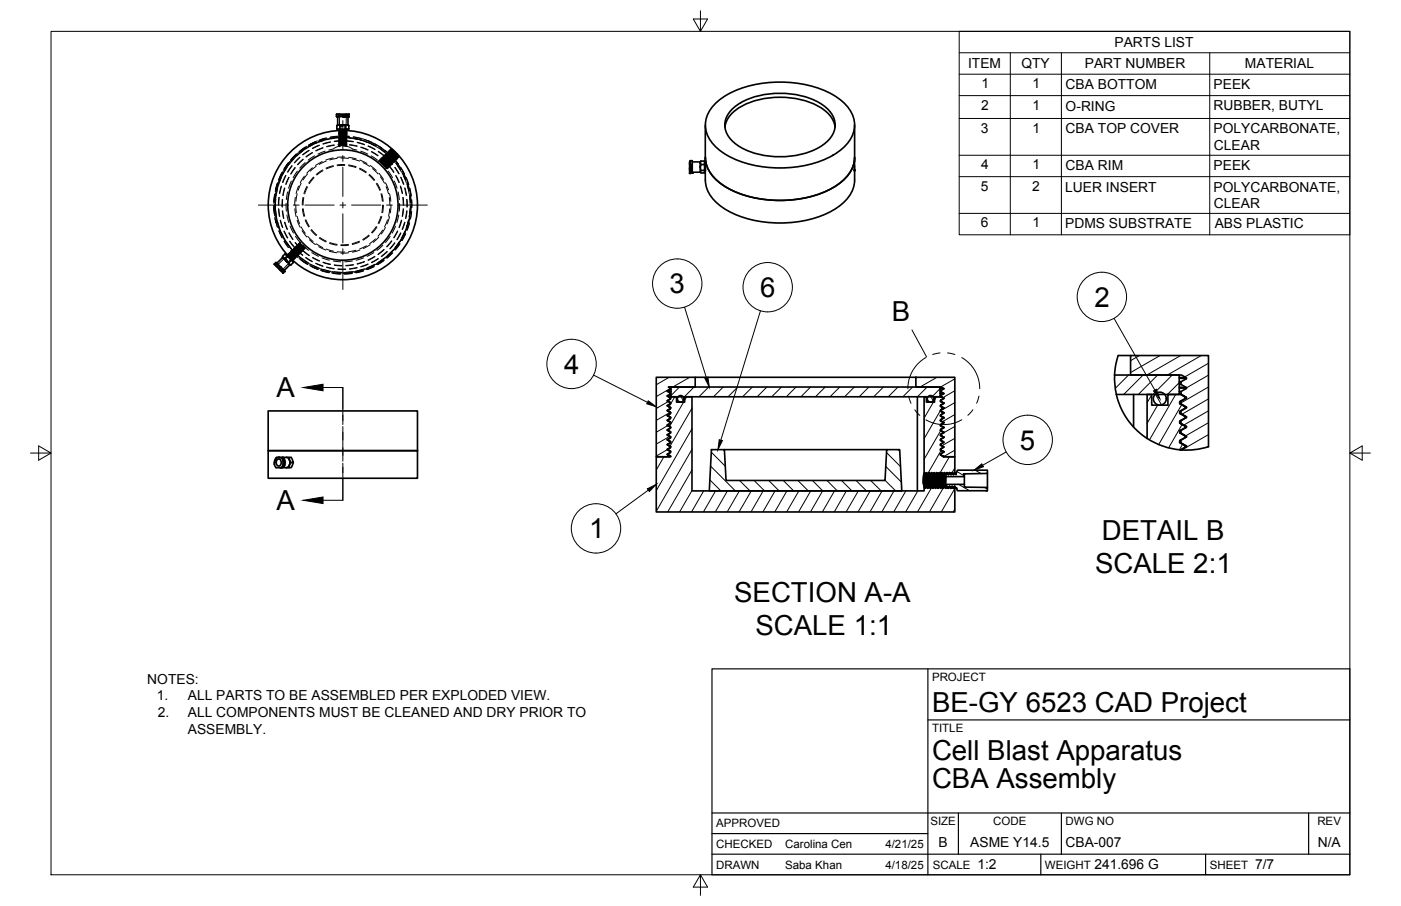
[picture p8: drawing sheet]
<svg xmlns="http://www.w3.org/2000/svg" width="432mm" height="279mm" viewBox="0 0 432 279" stroke-linecap="round" stroke-linejoin="round" font-family="sans-serif">
<defs><g id="words">
<g font-size="8.5">
<text x="206.4" y="90.5">3</text>
<text x="234.3" y="91.6">6</text>
<text x="337.3" y="94.6">2</text>
<text x="274.9" y="98.8">B</text>
<text x="173.9" y="115.3">4</text>
<text x="85.2" y="122.6">A</text>
<text x="314.4" y="138.7">5</text>
<text x="85.2" y="157.3">A</text>
<text x="181.6" y="166">1</text>
<text x="339.6" y="166.5">DETAIL B</text>
<text x="337.5" y="176.7">SCALE 2:1</text>
<text x="226.3" y="185.6">SECTION A-A</text>
<text x="232.8" y="195.9">SCALE 1:1</text>
<text x="287.3" y="219.5">BE-GY 6523 CAD Project</text>
<text x="287.3" y="234.5">Cell Blast Apparatus</text>
<text x="287.3" y="243.1">CBA Assembly</text>
</g>
<g font-size="4.3">
<text x="343.5" y="14.5">PARTS LIST</text>
<text x="298.4" y="21.1">ITEM</text>
<text x="314.8" y="21">QTY</text>
<text x="334.3" y="21.1">PART NUMBER</text>
<text x="383.7" y="21.1">MATERIAL</text>
<text x="302.5" y="27.2">1</text>
<text x="318.2" y="27.2">1</text>
<text x="328.4" y="27.5">CBA BOTTOM</text>
<text x="374" y="27.5">PEEK</text>
<text x="302.4" y="33.8">2</text>
<text x="318.2" y="33.8">1</text>
<text x="328.4" y="34.1">O-RING</text>
<text x="374" y="34.1">RUBBER, BUTYL</text>
<text x="302.3" y="40.9">3</text>
<text x="318.2" y="40.9">1</text>
<text x="328.4" y="41.2">CBA TOP COVER</text>
<text x="374" y="41.2">POLYCARBONATE,</text>
<text x="374.2" y="46.3">CLEAR</text>
<text x="302.4" y="52.2">4</text>
<text x="318.2" y="52.2">1</text>
<text x="328.4" y="52.5">CBA RIM</text>
<text x="374" y="52.5">PEEK</text>
<text x="302.3" y="58.8">5</text>
<text x="318.1" y="58.8">2</text>
<text x="328.3" y="59.1">LUER INSERT</text>
<text x="374" y="59.1">POLYCARBONATE,</text>
<text x="374.2" y="64.2">CLEAR</text>
<text x="302.3" y="70.1">6</text>
<text x="318.2" y="70.1">1</text>
<text x="328.3" y="70.4">PDMS SUBSTRATE</text>
<text x="374.4" y="70.4">ABS PLASTIC</text>
<text x="45.4" y="210.9">NOTES:</text>
<text x="48.3" y="216">1.</text>
<text x="48.6" y="221.1">2.</text>
<text x="57.9" y="216">ALL PARTS TO BE ASSEMBLED PER EXPLODED VIEW.</text>
<text x="57.9" y="221.1">ALL COMPONENTS MUST BE CLEANED AND DRY PRIOR TO</text>
<text x="57.9" y="226.3">ASSEMBLY.</text>
<text x="289.3" y="261.2">B</text>
<text x="299.1" y="261.2">ASME Y14.5</text>
<text x="328.4" y="261.2">CBA-007</text>
<text x="406.1" y="261.2">N/A</text>
<text x="301.2" y="268.1">1:2</text>
<text x="337.3" y="268.1">241.696 G</text>
<text x="386.8" y="268.1">7/7</text>
</g>
<g font-size="3.5">
<text x="287.3" y="210.1">PROJECT</text>
<text x="287.3" y="225.8">TITLE</text>
<text x="220.7" y="255.2">APPROVED</text>
<text x="286.7" y="254.5">SIZE</text>
<text x="306.1" y="254.5">CODE</text>
<text x="328.4" y="254.5">DWG NO</text>
<text x="406" y="254.5">REV</text>
<text x="220.7" y="261.5">CHECKED</text>
<text x="242" y="261.5">Carolina Cen</text>
<text x="272.9" y="261.5">4/21/25</text>
<text x="220.7" y="267.9">DRAWN</text>
<text x="242" y="267.9">Saba Khan</text>
<text x="272.9" y="267.9">4/18/25</text>
<text x="287.5" y="267.9">SCALE</text>
<text x="322.1" y="267.9">WEIGHT</text>
<text x="372.9" y="267.9">SHEET</text>
</g>
</g></defs>
<g fill="none" stroke="#000" stroke-width=".51">
<path d="M103.8 35.2h3.8l-1.9 .6-2 .1 .2 .1 3.7-.7M103.8 35.2h-.1M103.8 35.2l-.1 .7M103.8 38.8a.55 .55 0 0 1 1 0M103.8 39.8h1M103.8 38.8v1M103.8 39.8l.8 .2M104.1 38.5h3.2M104.1 36v2.5M104.1 38.5l-.3 .3M106.5 36h-.8h1.5M106.6 38.8a1.76 1.76 0 0 0-1.8 0v1h1.8"/>
<path d="M107.3 35.7l.3 .2M107.3 35.7l-1.6 .3M107.3 35.5v.2M107.3 36v2.5M107.3 38.5l.2 .3M107.5 38.8a.55 .55 0 0 0-.9 0v1h.9M107.5 38.8v1M107.5 39.8l-.8 .2M107.6 35.9l-.4 .1M217.4 38.6v12M220.2 32.2a27.3 27.3 0 0 1 18.2-6.8 31.4 31.4 0 0 1 21.1 5.7 8.8 8.8 0 0 1 2 12.7 23.7 23.7 0 0 1-15.3 7.6 34.7 34.7 0 0 1-23.6-4.4 10 10 0 0 1-5-10.2 10 10 0 0 1 2.6-4.6zM223.4 39.2a9.5 9.5 0 0 1 6-6.9 26.3 26.3 0 0 1 24.3 1.4 8.1 8.1 0 0 1 3.7 5.5"/>
<path d="M225.9 33.4a24 24 0 0 1 19.3-4.2 16.7 16.7 0 0 1 11.3 6.2 6.4 6.4 0 0 1-1.6 8.3 24 24 0 0 1-19.3 4.2 16.7 16.7 0 0 1-11.3-6.2 6.4 6.4 0 0 1 1.6-8.3zM263.4 38.6v14.2M104.6 40l.2 .1M104.6 40h2.1M104.8 40.1v.1M104.8 40.2l-.2 .1M105.5 40l-.7 .1M106.2 40l-1.4 .2M106.7 40l.2 .1M106.9 40.1l-1 .1M106.9 40.2l-.2 .1M212.5 51.8l.3 1.7h-.3z"/>
<path d="M212.5 51.8v-1.4l.4 2.5 .3 .2M212.6 49.9l.8 3.5M212.6 49.9l-.1 .5M212.7 49.6l-.1 .3M212.8 49.6h.6v3.8M212.8 49.6l.6 3.8M212.8 49.6h.1M212.8 49.6h-.1M213 53.1l-.2 .4M213.4 49.9h2.4l.3-.2-.3 .5v1.4l.3-.9-.3-.8M213.4 53.1h2.4M215.8 53.1l.2 .2"/>
<path d="M216.1 49.7h1l.2 .6M217.1 52.6v.7h-1a.41 .41 0 0 1-.3-.3 .41 .41 0 0 1 .3-.4l-.3-1v1.5M217.1 49.7v1h-1M217.1 50.7v1.9h-1M217.3 50.3l.1 2.3-.3 .7M217.3 50.3l.1 .1M217.3 50.3l.1 .4M217.4 52.4v.1M217.4 50.6v4.9M217.4 48.6a11.1 11.1 0 0 0 6 8.9 35.6 35.6 0 0 0 34 0 11.1 11.1 0 0 0 6-8.9M263.4 51v1.2M263.4 52.5a11.2 11.2 0 0 1-6 12 35.6 35.6 0 0 1-34 0 11.1 11.1 0 0 1-6-9"/>
<path d="M87.1 79.4l.1 .2M87.1 79.4l-1.8 1.8M87.1 79.1v.3M87.2 79.6l.6 .1 1.4 1.8-.2-.5zM87.8 78.4l-.7 .7 .1 .5M87.8 78.4l.7 .6-.7 .7M87.8 78.4l.7 .3M88.5 79l1.2 1.3-.7 .7M88.5 78.7l1 .9M88.5 78.7l1.5 1.5M88.5 78.7h.1M84.5 81.5h.1"/>
<path d="M84.6 81.5l3.1 2.3M84.9 81.9l1.2 1.2M85.1 81l.2 .1M85.3 81.1l2.5 2.7-3.3-2.3M85.3 81.1l-.3-.1-.5 .4M86.1 83.1l.2 .2a.72 .72 0 0 0 1.1 .4M86.1 83.1l1 1M87.1 84.1l.3 .1zM87.2 83.8l.2 .4M89.3 81.7l-.1-.2 .5 .2M89.7 81.7h-.4l-1.7 1.7M89.7 80.3l.7 .7-.7 .7"/>
<path d="M90 80.2h.1M90 80.2l.4 .8M202.3 116.4h12v3h-8.3l.5 .3v.4l-.8 .6 .8 .5v.4l-.8 .6 .8 .5v.4l-.8 .6 .8 .5v.4l-.8 .6 .8 .5v.4l-.8 .6 .8 .5v.4l-.8 .6 .8 .5v.4l-.8 .6 .8 .5v.4l-.8 .6 .8 .5v.4l-.8 .6 .8 .5v.4l-.8 .6 .8 .5v.4l-.8 .6 .8 .5v.4l-.8 .6 .8 .5v.4l-.8 .6 .8 .5v.4l-.8 .6 .8 .7h-4.2zM206.5 119.7h.3M206.8 119.4h83v3h-83zM214.3 116.4h68M282.3 116.4h12v24.5h-3.4l-.9-.6v-.4l.9-.5-.9-.6v-.4l.9-.5-.9-.6v-.4l.9-.5-.9-.6v-.4l.9-.5-.9-.6v-.4l.9-.5-.9-.6v-.4l.9-.5-.9-.6v-.4l.9-.5-.9-.6v-.4l.9-.5-.9-.6v-.4l.9-.5-.9-.6v-.4l.9-.5-.9-.6v-.4l.9-.5-.9-.6v-.4l.9-.5-.9-.6v-.4l.9-.5-.9-.6v-.4l.9-.6-.8-.4h-7.8zM289.8 119.9h1.1M289.8 119.7l1.1 .1M343.5 115.7h20v5.9h-19.4a22.2 22.2 0 0 0 9.4 13.6v-13.6h1.5v3.3h5v-3.3h3.9l1.4 .8M343.5 115.6l.1 3.1 .5 2.9M348.4 109.6h-3.8l-.8 3.5-.3 2.6"/>
<path d="M363.5 118.5l.5 .1M363.5 117.7l.5 .1M363.5 116.7l2.2 .1M363.5 119.7l2.2 .1M363.5 116.4l2.2 .1M363.5 119.4l2.2 .1M82.7 126.7h46v12.3h-46zM82.7 139h46v8.5h-46zM205.7 120.5l1.1 .1M205.7 122l1.1 .1M205.7 138.6h.1M205.7 123.5l.1 .1"/>
<path d="M205.7 137.1h.1M205.7 125.1h.1M205.7 135.6h.1M205.7 126.6h.1M205.7 134l.1 .1M205.7 128.1h.1M205.7 132.5l.1 .1M205.7 129.6h.1M205.7 131l.1 .1M205.7 120.7h1.1M205.7 138.7l1 .5M205.7 122.2h1.1"/>
<path d="M205.7 137.2l1 .5M205.7 123.7h.1M205.7 135.7l1 .5M205.7 125.2l1 .5M205.7 134.2l1 .5M205.7 126.7h.1M205.7 131.2l1 .5M205.7 132.7l1 .5M205.7 128.2l1 .5M205.7 129.7l1 .5M205.8 126.7l.9 .5M205.8 123.7l.9 .5"/>
<path d="M206.1 122.4h2.4v1.6h2.5v-1.6h2.3v29h71.5v-1.2l.3 .4 .3-.4 .5 .4 .3-.4 .5 .4 .3-.4 .5 .4 .3-.4 .5 .4 .3-.4 .5 .4 .3-.4 .5 .4 .3-.4 .4 .4 .4-.4 .4 .4 .4-.4 .4 .4 .4-.4 .4 .4 .6-.4 .3 .4 .4-.4v7.7h-92v-17h4.4l-.9-.7v-.2l.9-.5v-.3l-.9-.5v-.2l.9-.5v-.3l-.9-.5v-.2l.9-.5v-.3l-.9-.5v-.2l.9-.5v-.3l-.9-.5v-.2l.9-.5v-.3l-.9-.5v-.2l.9-.5v-.3l-.9-.5v-.2l.9-.5v-.3l-.9-.5 .9-.7v-.3l-.9-.5v-.2l.9-.5v-.3l-.9-.5v-.2l.9-.5v-.3l-.9-.5v-.2l.9-.5v-.3l-.9-.5v-.2l.9-.5v-.3zM206.1 122.4l.6 .3M206.5 120.1h.3M206.5 121.6h.3M206.5 121.2h.3M206.5 139.6h.1M206.5 139.2h.2M206.5 123.1h.1M206.5 122.7h.2M206.5 138.1h.1M206.5 137.7h.2M206.5 124.6h.1"/>
<path d="M206.5 124.2h.2M206.5 136.6h.1M206.5 136.2h.2M206.5 126.1h.1M206.5 125.7h.2M206.5 135.1h.1M206.5 134.7h.2M206.5 127.6h.1M206.5 127.2h.2M206.5 132.1h.1M206.5 131.7h.2M206.5 133.6h.1"/>
<path d="M206.5 133.2h.2M206.5 129.1h.1M206.5 128.7h.2M206.5 130.6h.1M206.5 130.2h.2M219.3 138.7h4l.5 9.5h49l.5-9.5h4l.6 12.7h-59.3zM223.3 138.7h50M282.7 122.4v29M284.8 122.4h.7v1.6h2.5v-1.6h2l.7 .3v.3l-.9 .5v.3l.9 .4v.3l-.9 .5v.3l.9 .5v.2l-.9 .5v.3l.9 .5v.2l-.9 .5v.3l.9 .5v.2l-.9 .5v.3l.9 .5v.2l-.9 .5v.3l.9 .5v.2l-.9 .5v.3l.9 .5v.2l-.9 .5v.3l.9 .5v.2l-.9 .5v.3l.9 .5-.9 .7v.3l.9 .5-.9 .7v.3l.9 .5v.2l-.9 .5v.3l.9 .6h3.6v4.9l-.3 .3-.5-.3-.3 .3-.4-.3-.4 .3-.4-.3-.4 .3-.4-.3-.4 .3-.4-.3-.4 .3-.4-.3-.4 .3-.4-.3-.4 .3-.4-.3-.4 .3-.4-.3-.3 .3-.5-.3-.4 .3-.4-.3-.6 .3-.2-.3zM289.8 120.8h.2M289.8 120.4h.2M289.8 122.3h.2"/>
<path d="M289.8 121.9h.2M289.8 121.4h1.1M289.8 121.2l1.1 .1M289.8 135.8l1.1 .5M289.8 134.3l1.1 .5M289.8 128.2l1.1 .6M289.8 132.8l1.1 .5M289.8 131.3l1.1 .5M289.8 137.3l.9 .5M289.9 137.3h.1M289.9 135.8h.1M289.9 128.3h.1"/>
<path d="M289.9 132.8h.1M289.9 134.3h.1M289.9 131.3h.1M290 139.9h.1M290 123.4h.1M290 138.4h.1M290 124.9h.1M290 136.9h.1M290 126.4h.1M290 135.4h.1M290 127.9h.1M290 132.4h.1"/>
<path d="M290 133.9h.1M290 129.4h.1M290 130.9h.1M290 122.4l.9 .4M290 123.8l.9 .5M290 138.8l.7 .5M290 125.3l.9 .5M290 126.8l.9 .5M290 129.8l.9 .5M290.7 139.4h.2M290.7 122.9h.2M290.7 137.9h.2"/>
<path d="M290.7 124.4h.2M290.7 136.4h.2M290.7 125.9h.2M290.7 134.9h.2M290.7 127.4h.2M290.7 131.9h.2M290.7 133.4h.2M290.7 128.9h.2M290.7 139.3h.2M290.7 137.8h.2M290.7 130.4h.2M290.7 137.8h.1"/>
<path d="M349.4 121.6v10.1M353.6 135.2a22.2 22.2 0 0 0 10.2 3.5M363.5 121.5l.5 .1M363.5 120.7l.5 .1M363.6 127.4l2.1 1.1M363.6 130.5l2.1 1M363.6 133.5l2.1 1M363.6 136.5l2.1 1M363.6 124.4l1.7 1M363.8 123.7l.2 .1v.7h-.3M363.8 138.7l.2 .1M363.9 121.6l1.4 .8"/>
<path d="M364 123.8l1.7-1v-.3l-1.7-.9v-.8l1.7-1v-.3l-1.7-.9v-.8l1.7-1v-.3l-1.5-.8h-15.8v-6.1h24.1v28.1a22.2 22.2 0 0 1-8.5 1M364 126.7v.9l-.3-.1M364 129.8v.8l-.3-.1M364 132.8v.8l-.3-.1M364 135.8v.8l-.3-.1M364 124.5l1.7 1M364 127.6l1.7 .9M364 130.6l1.7 .9M364 133.6l1.7 .9M364 136.6l1.7 .9M365.3 125.4v.5l-1.7 1v.5l1.7 1v.5l-1.7 1v.6l1.7 .9v.5l-1.7 1v.6l1.7 1v.4l-1.7 1v.6l1.7 1v.4l-1.5 .8 .2 .1M365.3 122.4v.5l-1.7 1v.6l1.7 1"/>
<path d="M365.3 125.5h.4M365.3 122.7l.4 .1M365.3 122.5h.4M365.7 125.5v.3l-.4-.1M365.7 125.8l-1.9 .9M365.7 128.5v.3l-.4-.1M365.7 128.8l-1.9 .9M365.7 131.5v.3l-.4-.1M365.7 131.8l-1.9 .9M365.7 134.5v.3l-.4-.1M365.7 134.8l-1.9 .9M365.7 137.5v.3l-.4-.1"/>
<path d="M365.7 137.8l-1.7 1M84.6 143.3l.5 .9h1.7M85.4 141.9a.77 .77 0 0 1 .9-.2 .77 .77 0 0 1 .4 .9 .82 .82 0 0 1-.8 1.1 .82 .82 0 0 1-.8-1.1zM85.9 141.1h.5M86.8 144.1l-.2 .1M87 141.1h2l.2 .7M87 141.1a2.04 2.04 0 0 1 .1 3.1h-.3M87 141.1h-1a1.43 1.43 0 0 0-1.5 1.9l.1 .3v-.2a1.5 1.5 0 0 1 .6-1.7 1.5 1.5 0 0 1 1.8 .2l.1 .2M87.1 144.2h1.1M87.1 141.8l.2 1.5-.5 .9M87.1 141.8l.1 1.5-.4 .8M87.2 141a2.28 2.28 0 0 1 .4 2.9"/>
<path d="M87.2 142l.2 .8-.2 .8M88.2 144.2h.8M88.2 141l.6 .2 .4 .6M89 141.1h.7l.4 .7 .3 .8h-.7M89.2 141.8l.5 .8-.5 .8M89.2 143.4l-.4 .6-.6 .2M89.2 141.8v1.6M90.4 142.6l-.7 1.6h-.7l.2-.8M205.7 140.1h.1M205.7 140.2h.1M205.8 140.2l.9 .5M206.5 140.7h.2"/>
<path d="M284.8 146.1l-.2 3M284.8 145.8a8.2 8.2 0 0 0 0 4.4M285 146.1l-.3 3.6M285.3 146.1l-.4 4.1M285.5 145.8l-.4 4.8M285.6 145.8l-.4 4.7M285.8 146.1l-.4 4.1M286 146.1l-.3 4.1M286.3 145.8l-.4 4.8M286.4 145.8l-.4 4.7M286.6 146.1l-.4 4.1M286.9 146.1l-.5 4.1"/>
<path d="M287 145.8l-.3 4.8M287.2 145.8l-.4 4.7M287.4 146.1l-.4 4.1M287.6 146.1l-.3 4.1M287.8 145.8l-.3 4.8M288 145.8l-.4 4.7M288.2 146.1l-.4 4.1M288.4 146.1l-.4 4.1M288.6 145.8l-.3 4.8M288.8 145.8l-.4 4.7M289 146.1l-.4 4.1M289.2 146.1l-.4 4.1"/>
<path d="M289.4 145.8l-.3 4.8M289.6 145.8l-.4 4.7M289.8 146.1l-.4 4.1M289.8 140.3l1.1 .5M289.9 140.3h.1M290 146.1l-.4 4.1M290.2 145.8l-.3 4.8M290.4 145.8l-.4 4.7M290.6 146.1l-.4 4.1M290.8 146.1l-.4 4.1M291 145.8l-.4 4.8M291.2 145.8l-.4 4.7"/>
<path d="M291.4 146.1l-.4 4.1M291.5 147.2l-.3 3M291.5 149.4h5.7v.8l7.1 .1v1h-9.2l-.4-.9v.2l-.4-.6-.4 .6-.4-.6-.4 .6-.5-.6-.3 .6-.4-.6-.2 .2-.2-.2zM291.5 147v2.4M291.5 150l-.1 .6M291.6 146.2l.4-.3 .3 .5 .4-.6 .4 .6 .4-.6 .4 .6 .4-.6 .4 .6 .4-1.4h9.2v1l-7.1 .1v.9h-5.7zM291.6 146.1l-.1 .3M291.6 150.1v.4M291.7 150.2h.1M291.8 145.8v.3M291.8 150l-.1 .2M291.8 150v.2"/>
<path d="M292 145.8l-.1 .1M292 150.2h.1M292.2 146.1l-.1 .1M292.2 150.6h.1M292.4 146.1v.2M292.4 150.3v.2M292.6 150.2v-.2l-.3 .6M292.6 145.8v.1M292.7 145.8l-.4 .6M292.7 145.8h.1M292.8 145.8l-.1 .1M292.8 150.2h.1"/>
<path d="M293 146.1l-.1 .1M293.1 150.6h-.1M293.2 150.3v.2M293.2 146.1v.2M293.4 150.2v-.2l-.3 .6M293.4 145.8v.1M293.5 145.8h.1M293.5 145.8l-.4 .6M293.5 145.8v.1M293.6 150.2h.1M293.8 146.1l-.1 .1M293.8 150.6h.1"/>
<path d="M293.9 150.6h.1M294 146.1l-.1 .2M294 150.3v.3M294.2 150.2v-.2l-.3 .6M294.2 145.8v.1M294.2 145.8l-.3 .6M294.3 150v.2M294.3 145.8h.1M294.7 150.4v.2M297 146.1h.2l-.1 .3zM297.2 146.2l-.1 .2M297.2 147v2.4"/>
<path d="M297.2 146.1v.1M303.9 151.3h.1M304.3 146v4.3"/>
<circle cx="105.7" cy="63.2" r="23"/>
<circle cx="105.7" cy="63.2" r="17"/>
<circle cx="209.8" cy="123" r="1.01"/>
<circle cx="286.8" cy="123" r="1.01"/>
<circle cx="357.5" cy="122.9" r="2"/>
</g>
<g fill="none" stroke="#000" stroke-width=".31">
<path d="M15.7 9.7h400.3v260.1h-400.3zM215.9 3.3v6.4l-2.2-3.8h4.4l-2.2 3.8M295.6 9.7h120.4v62.7h-120.4zM295.6 16.3h120.4M311.4 16.3v56.1M327.1 16.3v56.1M372.9 16.3v56.1M103.7 35.3l1.9 .1 2 .5M103.7 36h.3M104.2 36h1.5M104.3 35.2l2.9 .5M104.6 40l2.3 .1"/>
<path d="M104.6 35.2v3.6h2.1v-3.6M105.1 38.8v2.8M105.5 38.9l.2-.1-1.1 .1h1.1M105.7 38.8l-.8 .1M105.7 37.2v9M106 35.2l1.2 .3M106.3 38.8v2.8M107.3 35.5h.1M107.4 35.2l.2 .1M295.6 22.9h120.4M295.6 29.5h120.4M295.6 36.5h120.4"/>
<path d="M84.6 59.9l-.2 2.4M84.8 59.9l-.3 2.3M84.9 59.5l-.2 2.3M85.3 58.7l-.4 2.4M85.4 56.9l-.6 2.3M85.5 56.4l-.7 2.3M85.5 56.6l-.6 2.3M85.6 58l-.5 2.3M85.7 56.4l-.7 2.3M85.7 56.6l-.6 2.3M85.8 56l-.6 2.3M85.9 57l-.6 2.3"/>
<path d="M86.3 55.3l-.7 2.3M86.7 57.4l-.6 2.3M86.8 54.7l-.9 2.2M86.8 57.4l-.6 2.3M86.8 53.6l-1 2.2M86.9 53.3l-1 2.2M86.9 53.1l-1 2.2M87.1 53.3l-1 2.2M87.1 53.1l-1 2.2M87.2 53.7l-.9 2.1M87.3 52.7l-1 2.2M87.7 58l-.6 2.3"/>
<path d="M87.8 58l-.5 2.3M88 52.2l-1.2 2M88 54.1l-.9 2.2M88.1 54.1l-.9 2.2M88.5 51.6l-1.2 2M88.6 59.2l-.4 2.4M88.7 50.6l-1.3 2M88.8 50.4l-1.3 1.9M88.9 50.1l-1.4 2M89 50.3l-1.3 1.9M89 54.7l-.9 2.1M89.1 54.7l-.9 2.2"/>
<path d="M89.1 50.2l-1.3 1.9M89.1 50.7l-1.3 1.9M89.3 49.8l-1.4 1.9M89.8 55.8l-.9 2.3M89.9 51.1l-1.3 1.9M90 51.2l-1.3 1.9M90.1 49.3l-1.5 1.9M90.7 48.9l-1.5 1.8M90.9 51.6l-1.3 2M91 51.7l-1.3 2M91.1 48l-1.6 1.7M91.2 47.7l-1.6 1.7"/>
<path d="M91.3 47.5l-1.7 1.7M91.4 47.6l-1.7 1.7M91.5 48l-1.6 1.7M91.6 59.8l-.4 2.3M91.6 47.6l-1.7 1.7M91.6 52.8l-1.3 2M91.8 47.2l-1.7 1.7M92 57.4l-.7 2.3M92.4 48.5l-1.7 1.7M92.5 48.6l-1.7 1.6M92.7 46.9l-1.8 1.5M92.8 56.5l-.9 2.2"/>
<path d="M93.3 46.6l-1.8 1.5M93.4 49.1l-1.7 1.6M93.5 49.2l-1.7 1.6M93.8 54.3l-1.3 2M93.9 45.8l-1.9 1.4M94 45.5l-1.9 1.4M94 50.1l-1.6 1.7M94.1 45.3l-1.9 1.4M94.2 45.4l-1.9 1.4M94.3 45.8l-1.9 1.4M94.5 45.5l-2 1.3M94.6 57.5l-.9 2.2"/>
<path d="M94.6 45.1l-1.9 1.3M94.8 57.6l-.9 2.2M94.8 53.6l-1.4 1.9M95.2 46.3l-1.9 1.4M95.3 46.4l-2 1.4M95.7 44.9l-2 1.2M96.3 51.8l-1.7 1.6M96.3 47l-2 1.3M96.3 44.7l-2 1.2M96.4 47.1l-2 1.3M96.6 54.6l-1.5 1.9M96.6 44l-1.4 .8"/>
<path d="M96.8 54.8l-1.4 1.8M96.9 48l-1.9 1.4M97.1 44.1l-2.1 1M97.2 43.8l-2.2 1.1M97.2 43.7l-2.1 1M97.4 51.3l-1.8 1.5M97.5 44.1l-2.1 1.1M97.6 43.9l-2.1 1M97.8 43.5l-2.1 1M98.4 44.7l-2.2 1M98.4 44.9l-2.1 .9M99 43.5l-2.2 .8"/>
<path d="M99.3 49.8l-2.1 1.2M99.4 52.4l-1.9 1.4M99.5 45.5l-2.2 .9M99.5 52.6l-1.9 1.4M99.6 45.6l-2.2 1M99.6 43.4l-2.2 .8M100.2 42.7l-1.3 .3M100.2 46.6l-2.2 .9M100.5 42.9l-2.3 .7M100.5 49.7l-2.1 1M100.5 42.7l-2.2 .6M100.6 42.5l-2.2 .7"/>
<path d="M100.9 43l-2.3 .7M101.1 42.8l-2.3 .7M101.8 43.7l-2.3 .6M101.9 43.9l-2.3 .6M102.4 42.6l-2.3 .5M102.7 48.7l-2.3 .7M102.7 51.1l-2.2 .8M102.8 51.3l-2.2 .8M103 44.7l-2.3 .5M103 42.7l-2.3 .4M103 44.8l-2.3 .5M103.9 48.9l-2.3 .4"/>
<path d="M104 42.4l-2.4 .3M104.1 42.1l-2.4 .3M104.2 42l-2.4 .3M104.4 42.5l-2.4 .3M104.5 42l.1 .1-.1 .2 .1 .2-.1 .2 .1 .7-.1 .1 .1 .2M104.5 44.7l.1 .2-.1 .2M104.5 41.6l.1 .1-.1 .2M104.5 41.2l.1 .1-.1 .3M104.5 40.8l.1 .1-.1 .2M104.5 40.4l.1 .1-.1 .3M104.5 41.9v.1M104.5 44.7h.1"/>
<path d="M104.5 45.1h.1M104.5 40.7l.3 .2-.3 .2M104.5 41.1l.3 .2-.2 .1M104.5 40.3l.3 .2M104.5 41.1l2.3 .2M104.5 40.3v.1M104.6 41.9l2.1 .2M104.6 40h.1M104.6 40h2.1M104.6 41.5l2 .1h-.6M104.6 41.5l.2 .1h1.8M104.6 40.8l2.2 .2"/>
<path d="M104.6 42.4l-2.4 .2M104.6 40.3h-.1M104.6 43.6l-.1 .3 .1 .7-.1 .1M104.7 41.1h-.2l2.1 .2M104.7 44.3l2.2 .2h-.2M104.8 40.2l1.8 .1-1.8 .3 1.8 .2M104.8 40.1l1.8 .2-1.8 .2 1.8 .2-1.8 .2 1.7 .2M104.8 40.2h.1M104.8 40.5v.1M104.8 40.6l-.3 .1M104.8 42.9l1.9 .3h-.2M104.8 42l1.9 .2-.2 .1"/>
<path d="M104.8 43.1h-.3l2 .2M104.9 44.8l-.3 .1 2 .2M104.9 40.2l-.4 .1 1.1 .1M104.9 44.5l1.8 .1-1.7 .3M105 42.2l-.5 .1 1.8 .1M105 43.1l1.9 .2h-.5M105 40.2l1.7 .2h-.3M105 41.7l1.7 .1-.7 .2M105 42.6l1.7 .2h-.7M105.1 45l-.6 .1M105.1 48.7l2.3 .2M105.1 45l-3.8 1.3"/>
<path d="M105.1 44l1.8 .1-.6 .1M105.1 44.3h-.6l1.7 .2M105.2 42.3l2.3 .1M105.2 42l1.7 .1-.7 .1M105.2 43.4l-.7 .1 1.6 .1M105.2 40.5l-.6 .1 1.8 .1M105.3 42l2.3 .1M105.3 42.4l-.7 .1 1.7 .1M105.3 41.9l2.4 .1M105.4 42.8l1.5 .1-.9 .1M105.4 43.4l-2.4 .1M105.4 43.5l-2.4 .2"/>
<path d="M105.5 44.1l1.2 .1-1.2 .1M105.5 44.6l-1 .1 1.3 .1M105.5 40.8l1.4 .1-1 .1M105.5 41.4l1.2 .1-1.2 .1M105.5 42.3l1.2 .1-1.2 .1M105.6 41.1l-1.1 .1 1.2 .1M105.6 42.5l2.4 .1M105.6 41.7h1.3l-1.2 .1M105.7 41l1.2-.1-2.3 .1 1.3 .1M105.7 48v1.8M105.7 51.6v9M105.8 42.4l2.4 .1"/>
<path d="M105.8 43.6l-1.2 .2 1.3 .1M105.8 42.7l-1.2 .1 1.2 .2M105.9 42.2l-1.4 .1 .9 .1M105.9 40.2l-1.4 .1 1.3 .1M105.9 40.5l1 .1-1.4 .1M106 43.8l.7 .1-1.7 .1M106 44l.9 .1-1.5 .1M106 42.4l-2.4 .1M106 41l.7 .1-1.8 .1M106.1 41.9l.6 .1-1.8 .1M106.1 43.4l-1.6 .1 .7 .1M106.1 44.9h.8l-.6 .1 3.7 1.3"/>
<path d="M106.2 40.2l-1.7 .2h.2M106.2 42.5l-1.7 .2 .6 .1M106.3 51l-2.4 .1M106.3 50.8l-2.4 .1M106.3 48.4l-2.4 .1M106.3 42.8l.6 .1-1.8 .1M106.3 40.3l-1.7 .2 .8 .1M106.3 41.2l-1.7 .2 .8 .1M106.3 43.1l-1.7 .3 1.8 .1M106.3 44l-1.7 .2h.7M106.4 44.6l-1.9 .1 .4 .1M106.4 43.7l.5 .1-1.9 .1"/>
<path d="M106.5 43.7l-2 .2h.3M106.5 43.4l.2 .1-1.9 .2M106.5 42.5h-2.3M106.5 44.3l-1.9 .3h.2M106.6 44.6l-2.4 .1M106.6 43.4l2.3 .2M106.6 43.5l2.3 .3M106.6 44.5l-2.4 .1M106.6 40.6l-2 .3h.3M106.6 41.6l-2 .2 2.3-.1-.4-.1M106.6 40.8l-1.8 .1 1.8 .3-1.8 .2 1.8 .2h-.3h-1l1.3-.1-1.8-.2 1.7-.2M106.6 40.3l.3 .2z"/>
<path d="M106.6 40.7v.1M106.6 41.1v.1M106.6 41.5v.1M106.6 40.7l.3 .2M106.6 41.1l.3 .2M106.6 42.5h.3l-2.2 .2M106.7 41.2l.2 .2M106.7 45v.1M106.7 40.5l-2.1 .2M106.7 44.9l-1 .1M106.8 40.6l-2.3 .2M106.8 41.4l-2.3 .2"/>
<path d="M106.8 41.4l-.2 .1M106.9 41.3l-1.4 .3-1-.1 1.5-.1M106.9 41.3l-1.2 .1M106.9 41.3h.1M106.9 40.6l-.2 .1 .2 .2M106.9 40.9l-.2 .3M106.9 41.4l-.2 .1 .2 .2-.2 .2 .2 .2-.2 .7 .2 .1M106.9 42.9l-.2 .2 .2 .2M106.9 43.3l-.2 .2 .2 .2-.2 .2 .2 .2-.2 .6 .2 .2-.2 .1M106.9 40.5v.1M106.9 42.9h.1M106.9 40.6l-.3 .1"/>
<path d="M106.9 40.9l-.3 .2M107.2 42.4l2.8 .4M107.4 51.1l2.3 .6M107.4 50.9l2.3 .5M107.5 48.5l2.3 .5M107.7 42.6l2.3 .3M107.7 44.7l2.3 .4M107.7 44.6l2.4 .4M108.6 49l2.2 .7M108.7 42.6l1.3 .2M108.8 42.3l2.3 .4M108.9 42.2l2.3 .5"/>
<path d="M109.2 42.8l2.3 .5M109.3 42.7l2.4 .6M110 42.8l2.5 .7M110.1 44l2.2 .7M110.1 43.9l2.3 .6M110.8 52.1l2 1.2M110.8 51.9l2.1 1.2M110.9 49.4l2.2 1M111.1 46.6l2.2 .9M111.2 43.2l2.2 .8M111.2 42.7l1.2 .3M111.2 45.4l2.2 .9"/>
<path d="M111.2 45.3l2.3 .9M111.9 50.1l2 1.2M112.3 43.1l2.2 .8M112.4 43l2.2 .9M112.6 43.6l1.7 .7M112.8 43.7l2.9 1.3M113.4 45.1l2.1 1M113.5 45l2.1 1M113.5 43.5l4.2 2.2M113.6 43.9l2.2 1.1M113.7 54l1.6 1.7M113.9 53.8l1.6 1.7"/>
<path d="M114.1 51l1.9 1.6M114.4 48.1l2 1.3M114.4 46.8l2.1 1.3M114.5 44.5l2 1.1M114.5 46.7l2 1.3M114.7 44l1.4 .8M114.8 52l1.7 1.6M115.6 44.5l2 1.2M116 56.6l1 2.1M116.2 56.5l1.1 2.1M116.5 46.8l1.9 1.4M116.6 46.7l1.9 1.4"/>
<path d="M116.7 45.1l1.9 1.3M116.7 45.6l1.9 1.4M116.8 49.7l1.7 1.5M116.8 49.6l.1 .2M116.8 53.4l1.4 1.9M116.8 45.6l1.9 1.4M117 49.9h.1M117 49.4l1.8 1.6M117 49.4l.1 .2h-.3M117.1 45.4l1.9 1.4M117.2 54.5l1.3 2M117.3 49.6l1.6 1.8"/>
<path d="M117.3 50.1l1.7 1.8M117.3 49.1l1.7 1.6M117.3 49.1v.3h-.3M117.3 49.1h.1M117.4 59.8l.5 2.3M117.4 48.8l1.7 1.6M117.5 49.5l1.7 1.6M117.5 48.7l1.7 1.6M117.5 46.2l1.9 1.5M117.5 49.4l1.6 1.7M117.5 50.1l-.4-.5 1.2 1.1M117.6 48.9l1.7 1.6"/>
<path d="M117.6 49.3l1.6 1.7-1.7-1.6M117.7 59.7l.4 2.4M117.7 49.9l1.7 1.6M117.7 49.2l1.6 1.8M117.8 49.1l1.6 1.7M117.8 50.3l1.6 1.7M117.8 48.6l.1 .2h-.4v.3h-.2M117.8 48.6l1.8 1.6M117.8 48.6h.1M117.9 50.1l1.5 1.7-.2-.2M117.9 49.6l1.8 1.6M118 50.1l1.4 1.6-.2-.2"/>
<path d="M118 48.8l1.7 1.8M118.1 50l1.6 1.8M118.1 48.3v.3h-.3M118.1 48.3l1.8 1.6M118.1 48.3h.3M118.2 49.4l1.8 1.6M118.2 51l.1 .2M118.3 48.5l1.6 1.8M118.3 50.8l-1.3-1.1 2.1 2.1M118.3 51l.9 1-.5-.4M118.3 49.8l1.6 1.4-.2-.2M118.3 48l.1 .3"/>
<path d="M118.4 49.2l-.5-.4 1.1 1.3M118.4 48.4l1.7 1.6M118.4 49.4l-.6-.5 1.1 1.2M118.4 48.1l1.7 1.6M118.4 48.3l1.7 1.5M118.5 49.1l1.7 1.6M118.6 48.3l1.6 1.7M118.6 49.4l1.6 1.8M118.6 46.4l1.8 1.6M118.6 49.2l-.5-.6 1.1 1.1M118.6 47.8v.3l-.3-.1M118.6 47.8h.1"/>
<path d="M118.7 47.8l1.7 1.6M118.7 46.4l1.8 1.5M118.7 49.2l-.6-.7 1.2 1M118.8 48.9l1.7 1.6M118.8 56.4l.9 2.1M118.8 48.3l1.6 1.8M118.8 48l1.6 1.7M118.8 51.7l.3 .3M118.8 49.2l1.6 1.7M118.9 48.3l1.6 1.8M118.9 47.6l1.8 1.6M119 57.6l.7 2.2"/>
<path d="M119 48.6l1.8 1.6M119.1 47.7l1.6 1.8M119.1 48.9l1.6 1.8M119.1 49.2l1.3 1.5-.3-.2M119.1 52h.3M119.2 47.3l1.8 1.6M119.2 49.2l1.3 1.4-.4-.3M119.3 50l.9 .9-.7-.8M119.3 48.7l1.6 1.4M119.3 48.5l1.9 1.7M119.3 48l-.4-.2 1.3 1.4M119.3 48.2l-.4-.4 1.2 1.4"/>
<path d="M119.3 47.4l1.6 1.8M119.3 48.3l1.8 1.7M119.3 49l1.6 1.7M119.3 48.6l1.7 1.8M119.4 50.1l.8 .9-1-.8M119.4 48.9l1.6 1.7M119.4 47l.1 .2h-.3l-.3 .6h-.3M119.4 52h.1M119.4 47h.1M119.5 47l1.7 1.7M119.5 47.4l1.6 1.4M119.5 47.8l1.7 1.7"/>
<path d="M119.6 47.2l1.6 1.7M119.6 48.1l1.7 1.6M119.6 47.2l1.7 1.7M119.6 48.3l1.6 1.8M119.6 47.4l-.1-.2 1.6 1.5M119.6 47.7l1.7 1.7M119.6 51.5l.1 .3M119.7 51.8h-.3v.2M119.7 46.7v.3h-.3M119.7 52.8l1.3 2M119.7 46.7h.1M119.7 51.4l.2 .1"/>
<path d="M119.7 51.4l-.1 .1M119.8 46.8l1.7 1.6M119.8 48.3l-.7-.7 2.7 2.6M119.8 51l.2 .2-1.7-1.5 1.6 1.8M119.8 46.9l1.7 1.7M119.8 47.8l1.8 1.6M119.9 48.1l1.6 1.7M119.9 51.2v.3M119.9 48.3l-.7-.8 1 .8M119.9 51.3l1.4 1.9M119.9 47.6l1.7 1.7M120 47.4l1.6 1.8"/>
<path d="M120 51.2l1.4 1.9M120 46.5l1.8 1.6M120.1 59.7l.4 2.4M120.1 46.6l1.6 1.8M120.1 47.4l1.6 1.7M120.1 47.6l1.8 1.6M120.1 47.8l1.6 1.8M120.1 49l1.1 .9-.6-.7M120.2 48.8l1.1 1-.6-.6M120.2 51v.2M120.2 47l-.3-.2 1.4 1.5M120.2 47.5l1.7 1.6"/>
<path d="M120.2 51.2h-.3M120.2 47.3l1.8 1.7M120.2 46.8l-.2-.1 1.4 1.6M120.2 46.2l.1 .2h-.3l-.1 .4-.2-.1M120.2 51.2h.1M120.2 46.2h.1M120.2 50.9l.3 .1M120.2 50.9v.1M120.3 48.3l1.2 1.3-.4-.3M120.3 46.3l1.8 1.6M120.4 46.3l2.1 2.3-1-1.2M120.4 47.5l1.6 1.8"/>
<path d="M120.4 47.3l1.8 1.6M120.4 48.3l1.2 1.3-.5-.5M120.6 46l1.7 1.6M120.6 46.1l1.6 1.7M120.6 47.2l1.6 1.8M120.7 47.1l1.7 1.6M120.7 46.5l-.2-.3 1.5 1.4M120.7 50.7h-.3l.1 .3M120.7 46l-.5 .2M120.8 50.7h-.1M120.8 45.9l-.1 .1M120.8 46.5l-.3-.3 1.5 1.3"/>
<path d="M120.9 47l1.6 1.7M120.9 46.8l1.8 1.6M121 50.4h-.3l.1 .3M121 50.1v.3M121.1 47.8l1.2 1.1-.5-.6M121.1 47.6l1.2 1.2-.4-.5M121.1 47.2l-.8-.8 .8 1M121.1 47.3l-.9-.8 .8 .9M121.1 46.3l1.4 1.3M121.1 46.7l1.7 1.8M121.2 46.5l1.6 1.7M121.2 46.5l1.9 1.8"/>
<path d="M121.2 48.8l1.5 1.8M121.3 46.5l1.6 1.7M121.3 50.1v.1M121.3 48.8l1.5 1.8M121.5 55.9l.9 2.2M121.5 49.9l-.2-.1v.3M121.5 49.9h.1M121.5 49.6h.3M121.6 49.6l-.1 .3M121.6 47.4l1 1.1-.6-.5M121.6 51.6l1.3 2M121.7 46.7l1.3 1.5"/>
<path d="M121.8 51.6l1.2 2M121.8 49.6h.1M121.9 54.2l1.1 2.1M122 50.4l1.4 1.9M122 49.1l-.2 .5M122 49.1h.3M122 49.8l1.4 1.9M122 54.1l1.1 2.2M122.1 50.3l1.3 2M122.3 50.3l1.4 1.9M122.3 49.1h.1M122.5 51.1l1.3 2"/>
<path d="M122.7 59.2l.4 2.4M122.9 48.2v.4l-.6 .3v.2M122.9 48.2l.2 .1M123.1 48.3h.1M123.4 57.4l.6 2.3M123.4 51.6l1.2 2.1M123.5 54.7l.9 2.2M123.5 57.4l.6 2.3M123.5 51.6l1.2 2M123.6 54.6l.9 2.2M124 53.4l.9 2.1M124 52.7l1.1 2.2"/>
<path d="M124 53.3l1.1 2.2M124.2 53.3l1 2.2M124.3 54.2l.9 2.1M124.7 58l.5 2.3M124.8 58l.5 2.3M125.1 54.8l.8 2.2M125.2 54.7l.8 2.2M125.4 56.6l.6 2.3M125.5 56.6l.6 2.3M125.5 56l.7 2.3M125.6 57.4l.5 2.3M125.6 56.6l.6 2.3"/>
<path d="M126.3 58.1l.4 2.4M126.3 58.1l.5 2.3M126.4 59.5l.3 2.3M212.5 53.5h.3M212.8 49.6h.6M213 50.8h.4M213.1 51h.3M295.6 47.9h120.4M295.6 54.5h120.4M79.6 63.2h9M84.4 63.4l.1 2.4M84.4 63.9l.2 2.4"/>
<path d="M84.5 63.4v1.6M84.5 63.7v1.3M84.5 65l.2 1.6M84.6 60.4l-.2 2.4M84.6 63l.2 2.4M84.7 63.6l.2 2.4M84.7 60.1l-.2 2.4M84.7 67l.4 1.7-.3-1.2M84.8 62.3v2.3M84.9 60l-.2 2.4M84.9 64l.2 2.4M84.9 66.6l.5 2.3"/>
<path d="M84.9 67.8l.7 2.3M84.9 65.8l.5 2.4M85 61.5l-.1 2.3M85 65l.3 2.3M85.1 60.4l-.2 2.4M85.1 67.2l.6 2.3M85.1 68.7l.4 1.4M85.3 67.5l.7 2.4M85.6 68.5l.7 2.2M85.7 69.3l.8 2.3M85.8 70l.9 2.2M85.8 64.4l.3 2.4"/>
<path d="M85.9 71.2l1 2.2M85.9 60.9l-.1 2.3M85.9 64.4l.3 2.3M86 71.2l1 2.1M86.1 60.9l-.2 2.3M86.1 70.6l1 2.1M86.4 67.9l.7 2.3M86.4 71l1 2.1M86.5 67.9l.7 2.3M86.8 71.8l1 2.1M87 61.5l-.1 2.3M87 65l.4 2.4"/>
<path d="M87 72.6l1.2 2.1M87.1 61.5v2.3M87.1 65l.4 2.4M87.3 73.3l1.3 2M87.5 71.3l1.1 2.1M87.5 74.4l1.4 2M87.6 74.4l1.4 1.9M87.6 71.2l1.1 2.2M87.7 73.8l1.3 2M87.7 68.5l.8 2.3M87.8 79.6h.1M87.8 68.5l.8 2.2"/>
<path d="M88 74.1l1.3 2M88 79.7l-.2-.1 .7 .7M88.2 62.7l.1 2.4M88.4 66.3l.6 2.3M88.5 74.9l1.4 1.8M88.5 78.7l1.5 1.5M88.5 78.7h.1M88.7 78.5v.3M88.8 78.4l-.1 .1M88.9 78.6l1.6 1.3M88.9 75.7l1.5 1.8M88.9 78.9l1.4 1.2-.4-.5"/>
<path d="M89 78.1l.3 .1h-.3v.2zM89 71.8l1.2 2.1M89 78.6l1.5 1.3-.2-.2M89 79.2l1.3 1.1-.2-.4M89 78.4h-.3l-.1 .3M89.1 78.4h-.3M89.1 78.7l-.1-.2 1.5 1.2M89.1 71.8l1.2 2M89.2 79l1 1.2-.7-.6M89.2 79.3l-.5-.5 1.4 1.1-1.1-1.4 1.4 1.1-1.1-1.4 1.4 1.1-1.1-1.4 1.4 1.2-.8-1 .8 .9-1.4-1.1 1.1 1.4-1.4-1.1 1.2 1.4M89.2 74.4l1.5 1.9M89.3 78.3l-.3-.2 1.4 1.6"/>
<path d="M89.3 76.2l.8 1M89.3 77.9v.2M89.3 77.9l1.5 1.8M89.3 77.9h.3v-.3l1.7 1.5M89.3 79.1l-.5-.7 1.2 1M89.3 74.4l1.5 1.8M89.3 78.1v.1M89.4 78.2l1.2 1.5-.3-.2M89.4 79.2l.9 1.1-.3-.2M89.4 69.7l1 2.2M89.4 78.7l-.3-.3 1.2 1.5M89.5 78.8l-.5-.7 1.1 1"/>
<path d="M89.5 79.3l-.7-.6 1.1 1.3M89.6 77.7l1.5 1.3-.4-.4M89.6 77.7h.3l1.1 1.3M89.6 77.7v.2M89.6 77.9l-.4-.1 .1 .4M89.6 77.9h.1M89.6 77.6h.1M89.6 77.3l1 1M89.7 78.8l-.4-.6 1.2 1M89.7 77.2l1.7 1.7M89.7 76.7l1.7 1.7M89.9 77.3v.3h-.3"/>
<path d="M89.9 77.3l1.5 1.8M89.9 77.3l1.5 1.6-.2-.1M90 79l-1-.8 .7 .8M90 78.6l.9 1.1-.7-.6M90 78.3l.9 1.1-.7-.6M90 77.6l1.5 1.3-.3-.4M90 77.9l-2 2M90.1 77l1.7 1.7M90.1 78.2l1.1 .9-1.6-1.5 .7 .8M90.1 77.1v.3M90.2 77l-.1 .1M90.2 78.1l.9 1.3-.8-.7"/>
<path d="M90.2 79.9l-.1 .3M90.3 78.5l.8 .9M90.3 77.3l1.4 1.6-.2-.1M90.3 78l-.5-.4 1.2 1.4M90.4 78.6l.7 .9-.9-.8M90.4 78.6l-.8-.7 .8 1M90.4 63.2h1.8M90.4 79.6l.1 .3h-.3M90.4 77.6l-.2-.3 1.5 1.2M90.5 79.6l-1.5-1.2 1.2 1.5-1.4-1.2 .9 1.1M90.5 79.6h-.1M90.6 78.3l1.3 1.2"/>
<path d="M90.6 78.3l.9 .9M90.6 77.1l-.2-.3 1.5 1.3M90.6 78l-.7-.7 .8 1.1M90.7 77.4l1 1.3-.6-.5M90.7 77.6l1.7 1.6M90.8 77.7l1.2 .9-.6-.6M90.8 79.8l-.2-.1-.4 .6M90.9 64.4l.3 2.4M90.9 76.6l1.4 1.7-.1-.1M90.9 76.9l1.3 1.2-.3-.5M90.9 78.7l-2.1 2.1M90.9 74.8l1.6 1.8"/>
<path d="M91 76.2v.2l-.3 .1 .1 .2-.6 .4 1.7 1.4M91 78l.7 .9-.9-.8M91 60.9l-.2 2.3M91 76.2h.1M91 79l.1 .4M91 74.8l2.2 2.4-1.2-1M91.1 77.7l-.6-.7 1.1 .9M91.1 72.9l1.4 1.9M91.1 79.4l-.4-.1 .1 .4-.4-.1M91.1 79.4h.1M91.1 79.3l-1.9-1.5 1.4 1.6M91.1 76.8l-.1-.3 1.5 1.3"/>
<path d="M91.2 63.2l.2 2.4M91.2 76.4l-.2-.2 1.6 1.3M91.2 77.4l-.7-.6 .8 1M91.2 78.4l1.9 1.5M91.3 77l-.6-.5 1.1 1.2M91.3 76.6l1.2 1.5-.3-.3M91.3 77.5l.7 .9-1-.8M91.4 76.7l-.4-.3 1.3 1.6M91.4 76.3l1.2 1.4-.4-.2M91.4 78.9l.1 .2M91.5 77.3l-.7-.6 .9 1.2M91.5 79.1l-.4 .1v.3l-.2-.1v.4"/>
<path d="M91.5 77.1l1.1 .9-.6-.7M91.5 77.2l1.8 1.6M91.5 76.6l1.3 1.2-.4-.5M91.6 66.7l.7 2.2M91.6 67.9l.9 2.2M91.6 77.1l1.7 1.6M91.6 75.6l-.4 .6h-.2M91.6 76.4l-.4-.5 1.4 1.2M91.7 76.9l-.5-.7 1.2 1M91.8 75.4v.3l-.2-.1M91.9 75.3l-.1 .1M91.9 75.3l.2 .1"/>
<path d="M91.9 76l1.3 1.5-.4-.3M91.9 76.4l-.6-.5 1.1 1.2M91.9 75.6l1.6 1.3-.3-.3M91.9 76l-.4-.3 1.3 1.4M92 76.4l.9 1-.8-.6M92.1 78.3l-.1 .3h-.2l-.1 .3h-.3M92.1 75.4l1.3 1.6-.3-.2M92.1 76.1l1.3 1.1-.4-.5M92.2 75.6l1.5 1.3-.3-.3M92.2 75.3l-.1 .1M92.2 75.8l-.3-.5 1.3 1.2M92.2 76l-.4-.3 1.2 1.4"/>
<path d="M92.2 78.1l.1 .2h-.3M92.3 79.2l1.3 1M92.3 79.7l1.2 .9M92.3 76l1.1 1.2-.6-.4M92.3 76.6l-.8-.6 .9 1M92.4 74.8v.3h-.3l.1 .2M92.4 74.8h.1M92.5 75.7l-.3-.4 1.4 1.2M92.5 79.9l1.9 1.4M92.5 74.8l.1 .1M92.6 75.4l-.5-.3 1.2 1.4M92.6 75l-.2-.2 1.4 1.6"/>
<path d="M92.6 75.8l-.5-.7 1.2 1M92.7 75.5l1 1.2-.7-.5M92.7 79.5l1.9 1.4M92.8 70l1.3 2M92.9 75.4l1.1 1.2-.5-.4M92.9 75.5l1 .9-.6-.8 1.8 1.6M92.9 77.4v.3l-.7 .4M93.1 75.8l-.7-.8 1.1 .9M93.1 77.2v.3l-.2-.1M93.1 71.1l1.5 2M93.2 64.4l.5 2.3M93.3 79.9l2 1.3"/>
<path d="M93.4 60.9l-.2 2.3M93.4 77.4l1.9 1.5M93.5 64.4l.4 2.3M93.5 77.3l1.9 1.5M93.6 60.9l-.2 2.3M94 63.2h9M94 76.3h.1M94 76.3v.3h-.3l-.3 .6-.3 .1M94.1 67.9l1 2.1M94.2 79.5l2 1.2M94.3 79.4l2 1.2M94.3 67.8l1.1 2.1"/>
<path d="M94.8 72.9l1.7 1.6M95.4 73.9l1.8 1.5M95.8 71l1.7 1.7M96 70.8l1.6 1.7M96.1 77.9l2.1 1.2M96.3 79.5l2.1 1M96.4 79.4l2.1 1M97.5 75.2l2 1.1M98.2 76.1l2.2 1M98.4 73.4l2.1 1.2M98.6 73.2l2 1.2M99.3 79.5l2.2 .7"/>
<path d="M100.5 76.8l2.3 .6M101.5 77.5l2.4 .5M101.6 75.1l2.3 .5M101.6 74.8l2.3 .6M103.9 77.6l2.4 .1M104.8 63.2h1.8M105.7 62.4v1.7M105.7 65.9v9M105.7 76.7v1.8M107.4 75.4l-2.3 .1M107.4 75.6l-2.3 .1M107.4 78l-2.3 .1"/>
<path d="M108.4 63.2h8.9M109.7 77.2l-2.3 .4M110.7 74.4l-2.2 .7M110.8 74.6l-2.2 .8M110.9 77.1l-2.3 .7M112.1 79.5l-2.3 .7M112.9 75.8l-2.1 1M113.7 72.5l-1.9 1.4M113.8 72.7l-1.9 1.4M114.1 75.5l-2.1 1.1M115.2 77.9l-2.1 1.2M115.5 79.1l-2.1 1.1"/>
<path d="M115.6 79.2l-2.1 1.1M115.7 73.7l-1.8 1.5M116 69.9l-1.5 1.8M116.2 70l-1.5 1.9M116.5 79.7l-2 1.2M116.6 79.8l-2.1 1.2M116.8 73.1l-1.8 1.6M117.4 66.7l-.9 2.2M117.7 66.8l-.9 2.2M117.9 63.2l-.2 2.4M117.9 71l-1.4 1.8M118 75.6l-1.8 1.6"/>
<path d="M118.1 79.9l-2 1.3M118.2 63.2l-.3 2.4M118.3 76.9l-1.8 1.5M118.4 77l-1.9 1.5M118.4 79.9l-1.9 1.3M118.5 79.6l-1.9 1.3M118.8 70.1l-1.3 2.1M119 79.2l-1.3 1M119.1 63.2h1.8M119.3 77.5l-1.8 1.6M119.4 77.6l-1.8 1.6M119.4 67.8l-.9 2.2"/>
<path d="M119.4 78.9l-1.8 1.5M120 60.9l.2 2.3M120.1 66.8l-.8 2.3M120.1 64.4l-.4 2.3M120.2 72.9l-1.4 1.9M120.5 63.2l-.2 2.4M120.6 77.9l-1.7 1.6M120.7 74.3l-1.6 1.8M120.8 74.3l-1.5 1.9M120.8 77.5l-1.7 1.6M120.9 78l-1.7 1.6M121 77.4l-1.7 1.7"/>
<path d="M121.1 77.2l-1.7 1.6M121.1 78l-1.8 1.6M121.6 76.7l-1.7 1.7M121.6 74.9l-1.5 1.8M121.7 74.9l-1.5 1.9M121.9 69.7l-1 2.2M121.9 76.4l-1.6 1.7M122 76.2l-.8 1M122.5 71.2l-1.2 2.1M122.6 71.3l-1.1 2.1M122.7 63.2h9M122.9 66.3l-.6 2.3"/>
<path d="M122.9 75.1l-1.4 1.9M123 74.7l-1.4 1.9M123.1 62.8v2.3M123.2 74.4l-1.4 1.9M123.2 74.6l-1.4 1.9M123.2 75.2l-1.5 1.9M123.3 75.2l-1.4 1.9M123.4 71.8l-1.1 2.1M123.6 71.9l-1.2 2.1M123.7 73.8l-1.4 2M123.7 67.9l-.7 2.2M123.8 67.9l-.7 2.3"/>
<path d="M123.9 73.4l-1.3 2M124 73.3l-1.2 2M124.1 60.9l.2 2.3M124.2 64.4l-.2 2.3M124.3 60.9l.1 2.3M124.4 64.4l-.3 2.4M124.6 72l-1.1 2.1M124.7 68.5l-.8 2.2M124.7 71.6l-1.1 2.1M124.8 71.2l-1 2.1M124.8 68.5l-.8 2.3M124.8 71.4l-1 2.2"/>
<path d="M124.9 72.1l-1.1 2.1M125.1 72.1l-1.1 2.1M125.2 70.6l-1 2.1M125.3 61.5l.1 2.3M125.3 65l-.3 2.4M125.5 61.5v2.3M125.5 65l-.4 2.4M125.5 70l-.9 2.2M125.5 69.7l-.4 1.2M125.5 69.7l-1 2.6M125.6 69.5l.6-2.3-.7 2.5M125.9 68.2l-.7 2.3"/>
<path d="M125.9 67.9l-.7 2.2M125.9 68l-.6 2.3M126.2 68.7l-.8 2.3M126.2 60.1l.2 2.4M126.3 68.7l-.8 2.3M126.3 60.9l.1 2.3M126.3 60.1l.2 2.3M126.4 65.2l-.3 1.8M126.4 64.4l-.3 2.3M126.4 66.6l-.5 2.3M126.4 60l.2 2.4M126.4 63.7l-.2 3.1"/>
<path d="M126.5 63.6l-.1 2.4M126.6 63.6l-.2 2.4M126.7 63l-.1 2.4M126.8 65.2l-.4 2.4M126.8 61.7l.1 2.4M126.9 65.2l-.4 2.3M126.9 61.6l.1 2.4M295.6 65.8h120.4M84.5 81.5l.1 .1M85 81l1.3 1.4M85.1 82.1l2.6-2.5 .7 .7 .7 .8-2.4 2.5M85.4 81.2l.9 1.2"/>
<path d="M86.3 82.5l1.1 1.6M86.3 82.5l.9 1.3M86.5 82.3l.6 .6M86.5 82.3l.8 1.3M86.5 82.3h.1M87.2 83.7v.1M87.4 83.6v.1M87.6 83.4l.2 .4M88.4 80.2l-.4-.5 .5 .6M92.9 80.3l1.9 1.3M93.5 80.6l1.4 .9M93.5 80.6l1.2 .8"/>
<path d="M94 80.6l2.1 1.2M95.5 81.9l2.1 1M95.7 81.4l2.1 1.1M95.7 82l2.2 1M95.9 82.2l2.2 .9M96 82.1l2.1 .9M96.3 81.8l2.2 .9M97.2 82.3l2.2 .9M97.3 81.3l2.2 .8M97.3 81.2l2.2 .8M98.7 83.3l2.3 .6M98.9 82.9l2.3 .6"/>
<path d="M99 83.4l2.3 .6M99.2 83.5l2.3 .6M99.3 83.4l2.3 .6M99.5 81l2.3 .6M99.6 80.8l2.3 .7M99.6 83.1l2.3 .6M100.5 83.5l2.3 .4M100.6 82.5l2.4 .4M100.7 82.4l2.3 .4M102.2 84.1l2.4 .3M102.4 83.8l2.3 .2M102.5 84.2l2.3 .3"/>
<path d="M102.7 84.3l2.3 .2M102.7 80.5l2.4 .2M102.8 84.2l2.3 .1M103 81.8l2.4 .2M103 83.8l2.4 .2M103 81.7l2.4 .2M104 84.1h2.4M104.2 83.1h2.3M104.2 82.9l2.3 .1M105.7 80.3v9M108.1 84.2l-2.3 .2M108.3 83.9l-2.4 .1"/>
<path d="M108.4 84.3l-2.4 .2M108.6 80.5l-2.3 .2M108.6 84.3l-2.4 .2M108.7 84.1l-2.4 .2M108.9 83.7l-2.3 .3M108.9 81.6l-2.3 .3M108.9 81.7l-2.3 .3M110 83.7l-2.4 .3M110 82.5l-2.3 .4M110.1 82.6l-2.4 .4M111.6 83.5l-2.3 .5M111.8 83.1l-2.3 .6"/>
<path d="M111.9 83.5l-2.3 .6M112.1 83.6l-2.3 .6M112.2 83.2l-2.3 .7M112.3 82.9l-2.3 .6M112.3 80.6l-2.2 .7M112.4 80.8l-2.3 .7M113.4 82.7l-2.3 .7M113.4 81.4l-2.2 .8M113.5 81.5l-2.3 .8M114.9 82.1l-2.1 1M115.1 81.8l-2.2 .9M115.2 82.2l-2.2 .9"/>
<path d="M115.4 82.2l-2.2 1M115.4 81.8l-2.1 1M115.5 81.5l-2.1 1M116.6 81l-2.1 1.2M118 80.3l-2 1.3M118.3 80.3l-2.1 1.3M118.4 80.3l-2 1.3M211 94.7l6.7 21.8M234.4 95.9l-12.2 39.8M343.4 98.2l12.5 22.1M99.6 119.5h6.1v11.4M182.9 115.7l16.7 8.4"/>
<path d="M206.2 116.4l-3.9 2.2M206.5 119.8l-4.2 2.5M209.4 119.4l-2.6 2.6M212.6 116.4l-5.3 3M213.9 119.4l-3 3M214.3 119l-.6 .4M218.4 119.4l-3 3M222.9 119.4l-3 3M227.4 119.4l-3 3M231.9 119.4l-3 3M236.4 119.4l-3 3M240.9 119.4l-3.1 3"/>
<path d="M245.3 119.4l-2.9 3M249.8 119.4l-3 3M254.3 119.4l-3 3M258.8 119.4l-3 3M263.3 119.4l-3 3M267.8 119.4l-3 3M272.3 119.4l-3 3M276.8 119.4l-3 3M281.1 101.7l4.5 8.4M281.3 119.4l-3 3M282.4 116.4h-.1M285.3 110.3a11.1 11.1 0 0 0-5.5 9.6"/>
<path d="M285.7 119.4l-2.9 3M288.8 116.4l-5.3 3M289.7 108.8l-2.2 .5M289.8 119.8l-2.5 2.6M292 108.8l2.3 .5M294.3 116.8l-4.4 2.6M296.4 110.3a11.1 11.1 0 0 1 5.6 9.6M347.8 115.7l-4.1 4.1M351.2 109.7l-2.8 1.5M352.3 115.7l-6 6M356.8 115.7l-6 6M357.5 109.7l-9.1 5.2"/>
<path d="M361.3 115.7l-6 6M363.5 118l-3.7 3.7M363.9 109.7l-10.4 6M370.2 109.7l-10.4 6M372.4 112l-7.3 4.2M372.4 115.7l-6.7 3.9M372.4 119.4l-8.4 4.8M9.4 139.7h6.3l-3.8-2.2v4.4l3.8-2.2M105.7 131.5v10.7M205.7 138.7l-3.4 1.9M205.8 131.3l-3.5 2M206 123.8l-3.7 2.2"/>
<path d="M206.1 138.4l-.2 .3M206.4 134.6l-4.1 2.3M206.5 127.2l-4.2 2.4M208 122.4l-1.8 3M209.7 122l.9 1.6M210.7 124l-4.3 7.5M211.6 122.4l-.6 1M213.3 125.9l-6.8 11.7M213.3 132.2l-11 19.1M213.3 138.6l-11 19M219.2 139.5l4.3 4.3M222.9 138.7l.4 .3"/>
<path d="M273.2 139.6l4.4 4.3M276.8 138.7l.5 .5M280.1 122.2l.7 2.2M281.9 126.4l1.6 1.7M285 122.4l-.2 .2M286.7 122l.9 1.6M287.7 124l-2.9 4.9M288.6 122.4l-.6 1M289.8 126.6l-5 8.7M289.9 132.8l-5.1 8.8M290.1 138.9l-4.2 7.2M290.4 125.6l-.4 .8"/>
<path d="M290.6 131.7l-.3 .5M290.7 137.8l-.1 .2M294.3 120.5l-3.7 2.1M294.3 124.2l-4.3 2.4M294.3 127.8l-3.9 2.2M294.3 131.5l-4.3 2.4M294.3 135.2l-4 2.3M294.3 138.8l-3.4 2M296.4 129.5a11.2 11.2 0 0 1-11.1 0M299.9 126.4l-1.6 1.7M301.7 122.2l-.7 2.2M310.1 139.4l-7.2 4.1"/>
<path d="M355 121.8l-1.5 2.4M356.1 121.5l1.9 3.4M356.8 125l-3.3 5.6M362.4 121.7l-8.1 14M364.2 124.8l-7.1 12.3M364.3 130.9l-4.1 7.2M364.5 137l-1 1.7M372.4 123l-8.1 4.7M372.4 126.7l-7.5 4.4M372.4 130.4l-7 4M372.4 134l-8.2 4.8M372.4 137.7l-.2 .2"/>
<path d="M416 139.7l3.8 2.2v-4.4l-3.8 2.2h6.4M105.7 142.9v11.4h-6.1M199.8 151.2l-10 7.3M204.6 140.9l-2.3 4M213.3 144.9l-7.5 13M213.3 151.3l-3.8 6.6M216.9 151.4l-3.8 6.5M218.8 148l3.3 3.4M219 143.7l7.6 7.7M220.6 151.4l-3.8 6.5M224.2 151.4l-3.7 6.5M227.9 151.4l-3.8 6.5"/>
<path d="M227.9 148.2l3.2 3.2M231.6 151.4l-3.8 6.5M232.4 148.2l3.2 3.2M235.2 151.4l-3.7 6.5M236.9 148.2l3.2 3.2M238.9 151.4l-3.8 6.5M241.4 148.2l3.2 3.2M242.5 151.4l-3.7 6.5M245.9 148.2l3.2 3.2M246.2 151.4l-3.7 6.5M249.9 151.4l-3.8 6.5M250.4 148.2l3.2 3.2-3.8 6.5"/>
<path d="M254.9 148.2l3.2 3.2M257.2 151.4l-3.7 6.5M259.4 148.2l3.2 3.2M260.9 151.4l-3.8 6.5M263.8 148.2l3.2 3.2M264.6 151.4l-3.8 6.5M268.2 151.4l-3.7 6.5M268.3 148.2l3.2 3.2M271.9 151.4l-3.8 6.5M272.8 148.1l3.2 3.3M273 143.8l4.8 4.9M275.5 151.4l-3.7 6.5"/>
<path d="M279.2 151.4l-3.7 6.5M282.9 151.4l-3.8 6.5M287.2 150.2l-4.4 7.7M290.7 150.6l-4.2 7.3M292.6 140.9l-2.9 5M294.3 144.3l-.8 1.5M294.3 150.7l-4.2 7.2M294.3 157l-.5 .9M294.9 145.4l2.3 1.3M295.4 149.4l3.4 1.9M300.5 145l1.8 1M303.4 150.3l.9 .6"/>
<path d="M215.9 269.8l2.2 3.8h-4.4l2.2-3.8v6.3"/>
<circle cx="208.7" cy="87.5" r="7.6"/>
<circle cx="236.6" cy="88.6" r="7.6"/>
<circle cx="339.6" cy="91.6" r="7.6"/>
<circle cx="176.2" cy="112.2" r="7.6"/>
<circle cx="316.7" cy="135.6" r="7.6"/>
<circle cx="183.7" cy="163" r="7.6"/>
</g>
<g fill="#000">
<circle cx="105.7" cy="36" r=".25"/>
<circle cx="212.5" cy="53.5" r=".25"/>
<circle cx="213.4" cy="53.4" r=".25"/>
<circle cx="205.8" cy="137.2" r=".25"/>
<circle cx="205.8" cy="138.7" r=".25"/>
<circle cx="205.8" cy="134.2" r=".25"/>
<circle cx="205.8" cy="131.2" r=".25"/>
<circle cx="205.8" cy="128.2" r=".25"/>
<circle cx="205.8" cy="126.7" r=".25"/>
<circle cx="205.8" cy="135.7" r=".25"/>
<circle cx="205.8" cy="132.7" r=".25"/>
<circle cx="205.8" cy="125.2" r=".25"/>
<circle cx="205.8" cy="123.7" r=".25"/>
<circle cx="206.1" cy="122.4" r=".25"/>
<circle cx="290" cy="122.4" r=".25"/>
<circle cx="290.7" cy="134.8" r=".25"/>
<circle cx="290.7" cy="131.8" r=".25"/>
<circle cx="290.7" cy="122.7" r=".25"/>
<circle cx="290.7" cy="133.3" r=".25"/>
<circle cx="290.7" cy="128.8" r=".25"/>
<circle cx="290.7" cy="139.3" r=".25"/>
<circle cx="290.7" cy="124.2" r=".25"/>
<circle cx="290.7" cy="130.3" r=".25"/>
<circle cx="290.7" cy="127.3" r=".25"/>
<circle cx="290.7" cy="125.8" r=".25"/>
<circle cx="365.3" cy="137.5" r=".25"/>
<circle cx="365.3" cy="134.5" r=".25"/>
<circle cx="205.8" cy="140.2" r=".25"/>
<circle cx="290.7" cy="140.8" r=".25"/>
<circle cx="293.1" cy="150.6" r=".25"/>
<circle cx="294.7" cy="150.6" r=".25"/>
<circle cx="304" cy="151.3" r=".25"/>
</g>
<path d="M219.4 206.3h196.6v63.5h-196.6zM286 206.3v63.5M286 222h130M219.4 257.1h66.6M219.4 250.7h196.6M295.4 250.7v12.7M327.1 250.7v12.7M403.3 250.7v12.7M219.4 263.4h196.6M320.8 263.4v6.4M371.6 263.4v6.4" fill="none" stroke="#000" stroke-width=".36"/>
<path d="M217.2 116.6l1-.3 .4 3.1zM93.5 119.5l6.1-1v2zM199.8 123.6l2.5 1.9-3-1zM221.7 135.6l1 .3-1.4 2.8zM355.5 120.6l.9-.5 1.1 2.9zM93.5 154.3l6.1-1v2zM199.5 150.7l2.8-1.3-2.2 2.2zM300.2 145l2.4-2 .5 .9z" fill="#000" stroke="#000" stroke-width=".31"/>
<use href="#words"/>
</svg>
